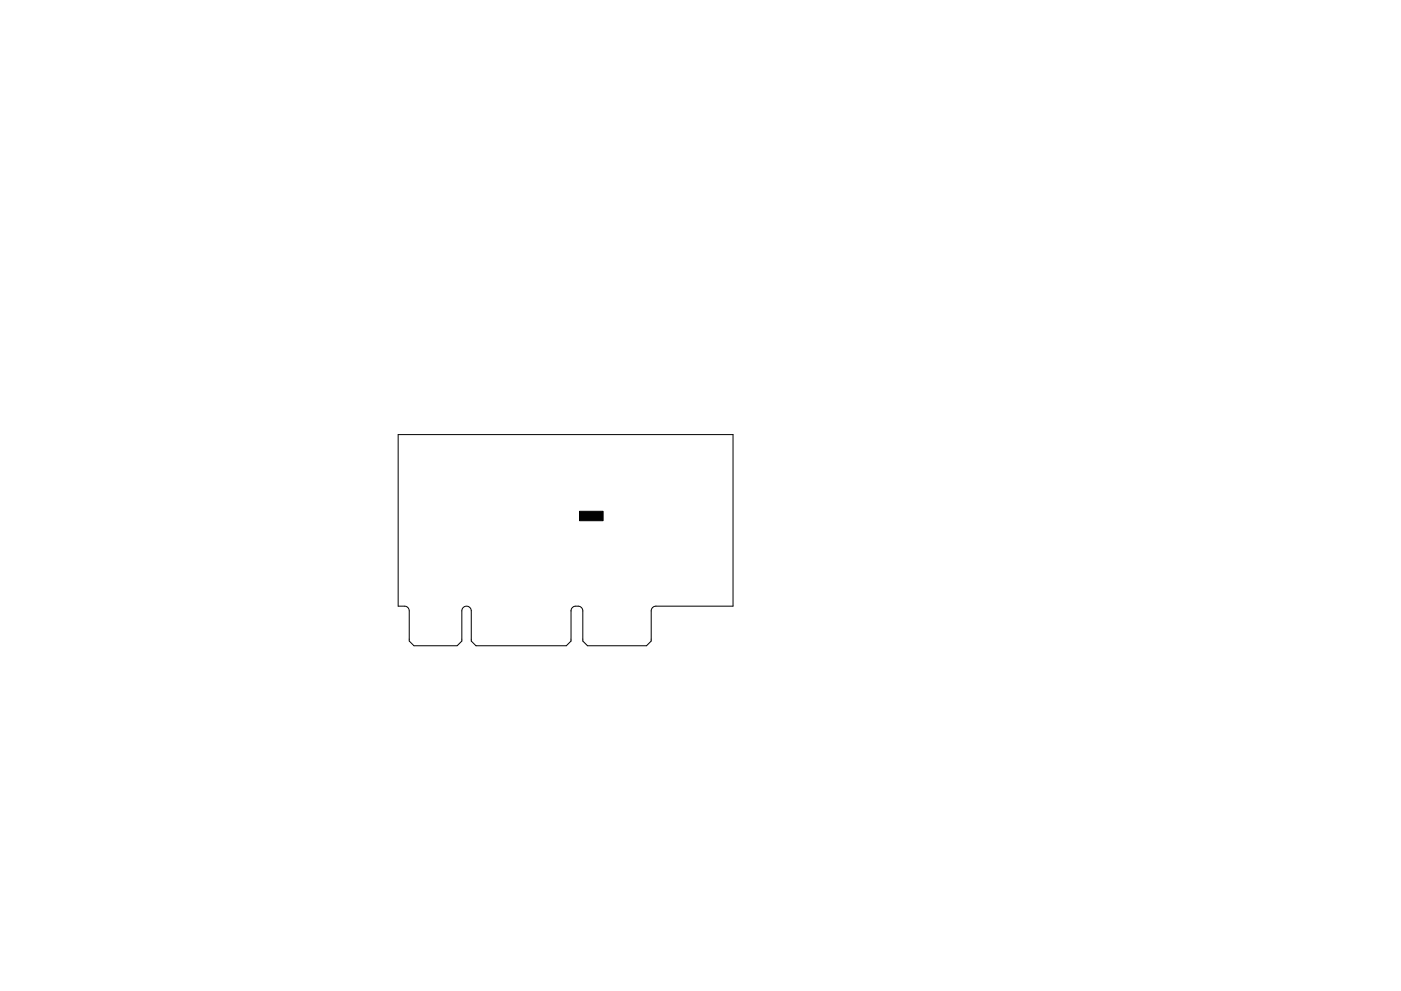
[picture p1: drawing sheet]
<svg xmlns="http://www.w3.org/2000/svg" width="297mm" height="210mm" viewBox="0 0 297 210" stroke-linecap="round" stroke-linejoin="round" font-family="sans-serif">
<path d="M84.4 92.2h71v36.4h-16.3a1 1 0 0 0-1 1v6.4l-1 1h-12.5l-1-1v-6.4a1 1 0 0 0-1-1h-.5a1 1 0 0 0-1 1v6.4l-1 1h-19.2l-1-1v-6.4a1 1 0 0 0-1-1 1 1 0 0 0-1 1v6.4l-1 1h-9.1l-1-1v-6.4a1 1 0 0 0-1-1h-1.4z" fill="none" stroke="#000" stroke-width=".21"/>
<path d="M122.9 108.5h5v2h-5z" fill="#000" stroke="#000" stroke-width=".21"/>
</svg>
